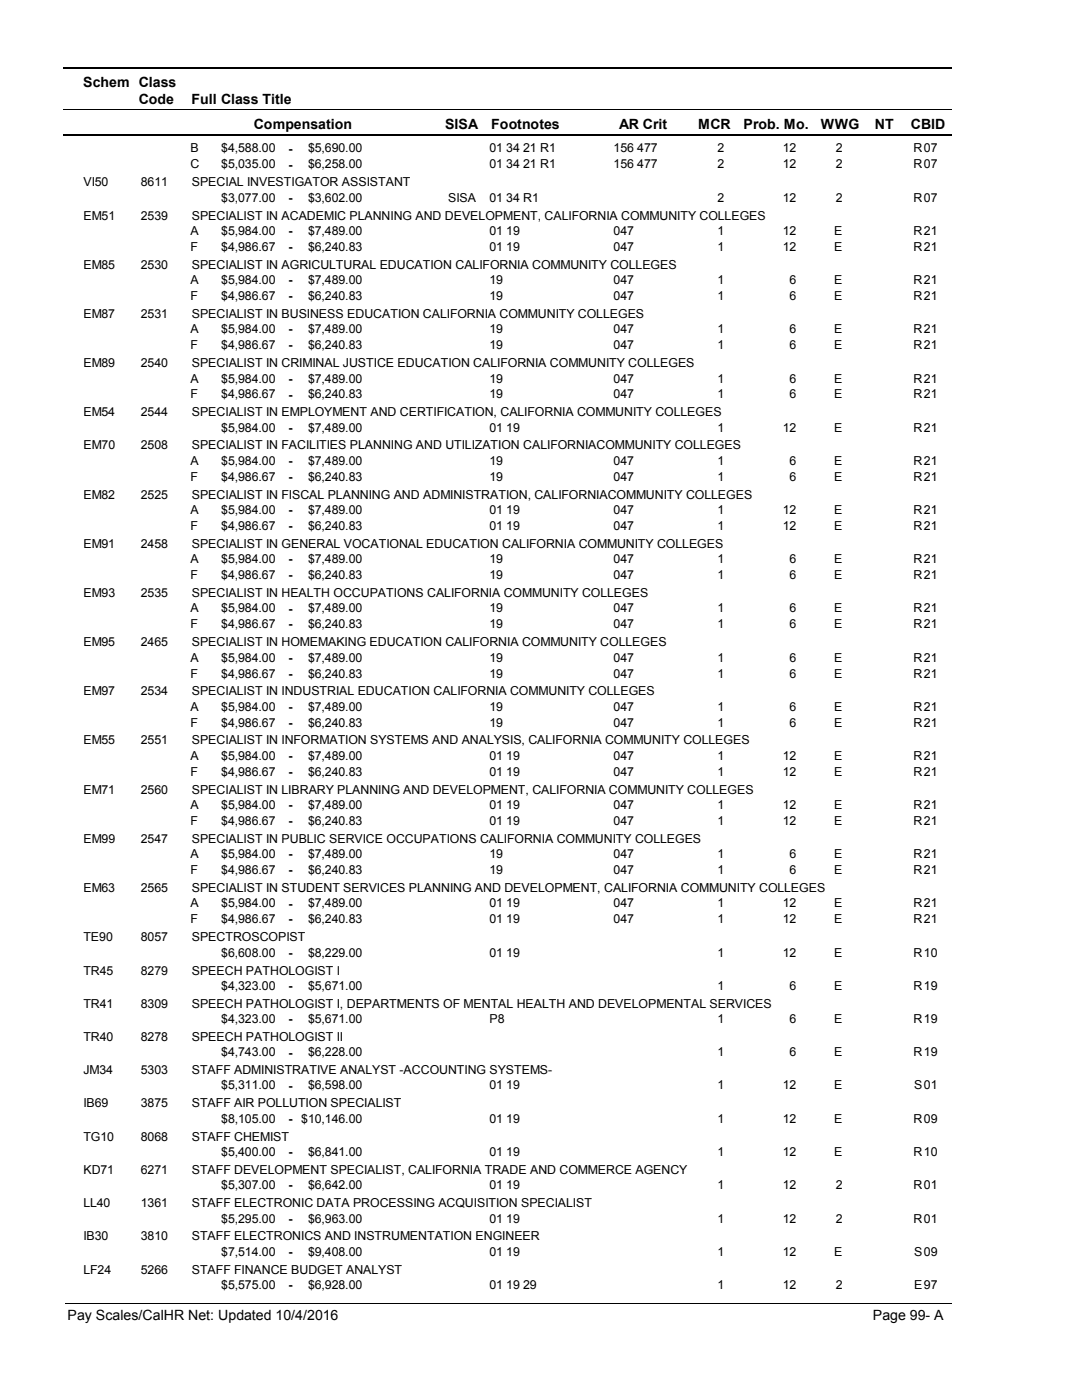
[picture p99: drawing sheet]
<svg xmlns="http://www.w3.org/2000/svg" width="216mm" height="279mm" viewBox="0 0 216 279" stroke-linecap="round" stroke-linejoin="round" font-family="sans-serif">
<defs><g id="words">
<g font-size="2.8">
<text x="16.6" y="17.3">Schem Class</text>
<text x="27.7" y="20.7">Code</text>
<text x="38.2" y="20.7">Full Class Title</text>
<text x="50.6" y="25.7">Compensation</text>
<text x="88.7" y="25.7">SISA</text>
<text x="98" y="25.7">Footnotes</text>
<text x="123.5" y="25.7">AR Crit</text>
<text x="139.2" y="25.7">MCR</text>
<text x="148.3" y="25.7">Prob. Mo.</text>
<text x="163.7" y="25.7">WWG</text>
<text x="174.5" y="25.7">NT</text>
<text x="181.6" y="25.7">CBID</text>
<text x="13.5" y="263.5">Pay Scales/CalHR Net: Updated 10/4/2016</text>
<text x="174.1" y="263.5">Page 99- A</text>
</g>
<g font-size="2.5">
<text x="38" y="30.4">B</text>
<text x="38" y="33.6">C</text>
<text x="44.1" y="30.4">$4,588.00</text>
<text x="44.1" y="33.6">$5,035.00</text>
<text x="57.5" y="30.5">-</text>
<text x="57.5" y="33.6">-</text>
<text x="61.4" y="30.4">$5,690.00</text>
<text x="61.4" y="33.6">$6,258.00</text>
<text x="97.6" y="30.4">01 34 21 R1</text>
<text x="97.6" y="33.6">01 34 21 R1</text>
<text x="122.4" y="30.4">156 477</text>
<text x="122.4" y="33.6">156 477</text>
<text x="143.1" y="30.4">2</text>
<text x="143.1" y="33.6">2</text>
<text x="156.1" y="30.4">12</text>
<text x="156.1" y="33.6">12</text>
<text x="166.6" y="30.4">2</text>
<text x="166.6" y="33.6">2</text>
<text x="182.2" y="30.4">R</text>
<text x="182.2" y="33.6">R</text>
<text x="184.2" y="30.4">07</text>
<text x="184.2" y="33.6">07</text>
<text x="16.6" y="37.2">VI50</text>
<text x="28.1" y="37.2">8611</text>
<text x="38.2" y="37.2">SPECIAL INVESTIGATOR ASSISTANT</text>
<text x="44.1" y="40.3">$3,077.00</text>
<text x="57.5" y="40.3">-</text>
<text x="61.4" y="40.3">$3,602.00</text>
<text x="89.4" y="40.3">SISA</text>
<text x="97.6" y="40.3">01 34 R1</text>
<text x="143.1" y="40.3">2</text>
<text x="156.1" y="40.3">12</text>
<text x="166.6" y="40.3">2</text>
<text x="182.2" y="40.3">R</text>
<text x="184.2" y="40.3">07</text>
<text x="16.6" y="43.8">EM51</text>
<text x="28.1" y="43.8">2539</text>
<text x="38" y="46.9">A</text>
<text x="38.2" y="43.8">SPECIALIST IN ACADEMIC PLANNING AND DEVELOPMENT, CALIFORNIA COMMUNITY COLLEGES</text>
<text x="44.1" y="46.9">$5,984.00</text>
<text x="57.5" y="46.9">-</text>
<text x="61.4" y="46.9">$7,489.00</text>
<text x="97.6" y="46.9">01 19</text>
<text x="122.4" y="46.9">047</text>
<text x="143.1" y="46.9">1</text>
<text x="156.1" y="46.9">12</text>
<text x="166.3" y="46.9">E</text>
<text x="182.2" y="46.9">R</text>
<text x="184.2" y="46.9">21</text>
<text x="16.6" y="53.7">EM85</text>
<text x="28.1" y="53.7">2530</text>
<text x="38" y="50.1">F</text>
<text x="38.2" y="53.7">SPECIALIST IN AGRICULTURAL EDUCATION CALIFORNIA COMMUNITY COLLEGES</text>
<text x="44.1" y="50.1">$4,986.67</text>
<text x="57.5" y="50.1">-</text>
<text x="61.4" y="50.1">$6,240.83</text>
<text x="97.6" y="50.1">01 19</text>
<text x="122.4" y="50.1">047</text>
<text x="143.1" y="50.1">1</text>
<text x="156.1" y="50.1">12</text>
<text x="166.3" y="50.1">E</text>
<text x="182.2" y="50.1">R</text>
<text x="184.2" y="50.1">21</text>
<text x="38" y="56.7">A</text>
<text x="38" y="59.9">F</text>
<text x="44.1" y="56.7">$5,984.00</text>
<text x="44.1" y="59.9">$4,986.67</text>
<text x="57.5" y="56.7">-</text>
<text x="57.5" y="59.9">-</text>
<text x="61.4" y="56.7">$7,489.00</text>
<text x="61.4" y="59.9">$6,240.83</text>
<text x="97.6" y="56.7">19</text>
<text x="97.6" y="59.9">19</text>
<text x="122.4" y="56.7">047</text>
<text x="122.4" y="59.9">047</text>
<text x="143.1" y="56.7">1</text>
<text x="143.1" y="59.9">1</text>
<text x="157.5" y="56.7">6</text>
<text x="157.5" y="59.9">6</text>
<text x="166.3" y="56.7">E</text>
<text x="166.3" y="59.9">E</text>
<text x="182.2" y="56.7">R</text>
<text x="182.2" y="59.9">R</text>
<text x="184.2" y="56.7">21</text>
<text x="184.2" y="59.9">21</text>
<text x="16.6" y="63.5">EM87</text>
<text x="28.1" y="63.5">2531</text>
<text x="38.2" y="63.5">SPECIALIST IN BUSINESS EDUCATION CALIFORNIA COMMUNITY COLLEGES</text>
<text x="38" y="66.5">A</text>
<text x="38" y="69.7">F</text>
<text x="44.1" y="66.5">$5,984.00</text>
<text x="44.1" y="69.7">$4,986.67</text>
<text x="57.5" y="66.6">-</text>
<text x="57.5" y="69.7">-</text>
<text x="61.4" y="66.5">$7,489.00</text>
<text x="61.4" y="69.7">$6,240.83</text>
<text x="97.6" y="66.5">19</text>
<text x="97.6" y="69.7">19</text>
<text x="122.4" y="66.5">047</text>
<text x="122.4" y="69.7">047</text>
<text x="143.1" y="66.5">1</text>
<text x="143.1" y="69.7">1</text>
<text x="157.5" y="66.5">6</text>
<text x="157.5" y="69.7">6</text>
<text x="166.3" y="66.5">E</text>
<text x="166.3" y="69.7">E</text>
<text x="182.2" y="66.5">R</text>
<text x="182.2" y="69.7">R</text>
<text x="184.2" y="66.5">21</text>
<text x="184.2" y="69.7">21</text>
<text x="16.6" y="73.3">EM89</text>
<text x="28.1" y="73.3">2540</text>
<text x="38" y="76.4">A</text>
<text x="38.2" y="73.3">SPECIALIST IN CRIMINAL JUSTICE EDUCATION CALIFORNIA COMMUNITY COLLEGES</text>
<text x="44.1" y="76.4">$5,984.00</text>
<text x="57.5" y="76.4">-</text>
<text x="61.4" y="76.4">$7,489.00</text>
<text x="97.6" y="76.4">19</text>
<text x="122.4" y="76.4">047</text>
<text x="143.1" y="76.4">1</text>
<text x="157.5" y="76.4">6</text>
<text x="166.3" y="76.4">E</text>
<text x="182.2" y="76.4">R</text>
<text x="184.2" y="76.4">21</text>
<text x="16.6" y="83.1">EM54</text>
<text x="28.1" y="83.1">2544</text>
<text x="38" y="79.5">F</text>
<text x="38.2" y="83.1">SPECIALIST IN EMPLOYMENT AND CERTIFICATION, CALIFORNIA COMMUNITY COLLEGES</text>
<text x="44.1" y="79.5">$4,986.67</text>
<text x="57.5" y="79.6">-</text>
<text x="61.4" y="79.5">$6,240.83</text>
<text x="97.6" y="79.5">19</text>
<text x="122.4" y="79.5">047</text>
<text x="143.1" y="79.5">1</text>
<text x="157.5" y="79.5">6</text>
<text x="166.3" y="79.5">E</text>
<text x="182.2" y="79.5">R</text>
<text x="184.2" y="79.5">21</text>
<text x="16.6" y="89.7">EM70</text>
<text x="28.1" y="89.7">2508</text>
<text x="38.2" y="89.7">SPECIALIST IN FACILITIES PLANNING AND UTILIZATION CALIFORNIACOMMUNITY COLLEGES</text>
<text x="44.1" y="86.1">$5,984.00</text>
<text x="57.5" y="86.2">-</text>
<text x="61.4" y="86.1">$7,489.00</text>
<text x="97.6" y="86.1">01 19</text>
<text x="143.1" y="86.1">1</text>
<text x="156.1" y="86.1">12</text>
<text x="166.3" y="86.1">E</text>
<text x="182.2" y="86.1">R</text>
<text x="184.2" y="86.1">21</text>
<text x="38" y="92.8">A</text>
<text x="38" y="96">F</text>
<text x="44.1" y="92.8">$5,984.00</text>
<text x="44.1" y="96">$4,986.67</text>
<text x="57.5" y="92.8">-</text>
<text x="61.4" y="92.8">$7,489.00</text>
<text x="61.4" y="96">$6,240.83</text>
<text x="97.6" y="92.8">19</text>
<text x="97.6" y="96">19</text>
<text x="122.4" y="92.8">047</text>
<text x="122.4" y="96">047</text>
<text x="143.1" y="92.8">1</text>
<text x="143.1" y="96">1</text>
<text x="157.5" y="92.8">6</text>
<text x="157.5" y="96">6</text>
<text x="166.3" y="92.8">E</text>
<text x="166.3" y="96">E</text>
<text x="182.2" y="92.8">R</text>
<text x="182.2" y="96">R</text>
<text x="184.2" y="92.8">21</text>
<text x="184.2" y="96">21</text>
<text x="16.6" y="99.5">EM82</text>
<text x="28.1" y="99.5">2525</text>
<text x="38.2" y="99.5">SPECIALIST IN FISCAL PLANNING AND ADMINISTRATION, CALIFORNIACOMMUNITY COLLEGES</text>
<text x="57.5" y="96">-</text>
<text x="38" y="102.6">A</text>
<text x="38" y="105.8">F</text>
<text x="44.1" y="102.6">$5,984.00</text>
<text x="44.1" y="105.8">$4,986.67</text>
<text x="57.5" y="102.6">-</text>
<text x="57.5" y="105.8">-</text>
<text x="61.4" y="102.6">$7,489.00</text>
<text x="61.4" y="105.8">$6,240.83</text>
<text x="97.6" y="102.6">01 19</text>
<text x="97.6" y="105.8">01 19</text>
<text x="122.4" y="102.6">047</text>
<text x="122.4" y="105.8">047</text>
<text x="143.1" y="102.6">1</text>
<text x="143.1" y="105.8">1</text>
<text x="156.1" y="102.6">12</text>
<text x="156.1" y="105.8">12</text>
<text x="166.3" y="102.6">E</text>
<text x="166.3" y="105.8">E</text>
<text x="182.2" y="102.6">R</text>
<text x="182.2" y="105.8">R</text>
<text x="184.2" y="102.6">21</text>
<text x="184.2" y="105.8">21</text>
<text x="16.6" y="109.4">EM91</text>
<text x="28.1" y="109.4">2458</text>
<text x="38" y="112.4">A</text>
<text x="38.2" y="109.4">SPECIALIST IN GENERAL VOCATIONAL EDUCATION CALIFORNIA COMMUNITY COLLEGES</text>
<text x="44.1" y="112.4">$5,984.00</text>
<text x="57.5" y="112.4">-</text>
<text x="61.4" y="112.4">$7,489.00</text>
<text x="97.6" y="112.4">19</text>
<text x="122.4" y="112.4">047</text>
<text x="143.1" y="112.4">1</text>
<text x="157.5" y="112.4">6</text>
<text x="166.3" y="112.4">E</text>
<text x="182.2" y="112.4">R</text>
<text x="184.2" y="112.4">21</text>
<text x="16.6" y="119.2">EM93</text>
<text x="28.1" y="119.2">2535</text>
<text x="38" y="115.6">F</text>
<text x="38.2" y="119.2">SPECIALIST IN HEALTH OCCUPATIONS CALIFORNIA COMMUNITY COLLEGES</text>
<text x="44.1" y="115.6">$4,986.67</text>
<text x="57.5" y="115.6">-</text>
<text x="61.4" y="115.6">$6,240.83</text>
<text x="97.6" y="115.6">19</text>
<text x="122.4" y="115.6">047</text>
<text x="143.1" y="115.6">1</text>
<text x="157.5" y="115.6">6</text>
<text x="166.3" y="115.6">E</text>
<text x="182.2" y="115.6">R</text>
<text x="184.2" y="115.6">21</text>
<text x="38" y="122.2">A</text>
<text x="38" y="125.4">F</text>
<text x="44.1" y="122.2">$5,984.00</text>
<text x="44.1" y="125.4">$4,986.67</text>
<text x="57.5" y="122.3">-</text>
<text x="57.5" y="125.4">-</text>
<text x="61.4" y="122.2">$7,489.00</text>
<text x="61.4" y="125.4">$6,240.83</text>
<text x="97.6" y="122.2">19</text>
<text x="97.6" y="125.4">19</text>
<text x="122.4" y="122.2">047</text>
<text x="122.4" y="125.4">047</text>
<text x="143.1" y="122.2">1</text>
<text x="143.1" y="125.4">1</text>
<text x="157.5" y="122.2">6</text>
<text x="157.5" y="125.4">6</text>
<text x="166.3" y="122.2">E</text>
<text x="166.3" y="125.4">E</text>
<text x="182.2" y="122.2">R</text>
<text x="182.2" y="125.4">R</text>
<text x="184.2" y="122.2">21</text>
<text x="184.2" y="125.4">21</text>
<text x="16.6" y="129">EM95</text>
<text x="28.1" y="129">2465</text>
<text x="38.2" y="129">SPECIALIST IN HOMEMAKING EDUCATION CALIFORNIA COMMUNITY COLLEGES</text>
<text x="38" y="132.1">A</text>
<text x="38" y="135.2">F</text>
<text x="44.1" y="132.1">$5,984.00</text>
<text x="44.1" y="135.2">$4,986.67</text>
<text x="57.5" y="132.1">-</text>
<text x="57.5" y="135.3">-</text>
<text x="61.4" y="132.1">$7,489.00</text>
<text x="61.4" y="135.2">$6,240.83</text>
<text x="97.6" y="132.1">19</text>
<text x="97.6" y="135.2">19</text>
<text x="122.4" y="132.1">047</text>
<text x="122.4" y="135.2">047</text>
<text x="143.1" y="132.1">1</text>
<text x="143.1" y="135.2">1</text>
<text x="157.5" y="132.1">6</text>
<text x="157.5" y="135.2">6</text>
<text x="166.3" y="132.1">E</text>
<text x="166.3" y="135.2">E</text>
<text x="182.2" y="132.1">R</text>
<text x="182.2" y="135.2">R</text>
<text x="184.2" y="132.1">21</text>
<text x="184.2" y="135.2">21</text>
<text x="16.6" y="138.8">EM97</text>
<text x="28.1" y="138.8">2534</text>
<text x="38" y="141.8">A</text>
<text x="38.2" y="138.8">SPECIALIST IN INDUSTRIAL EDUCATION CALIFORNIA COMMUNITY COLLEGES</text>
<text x="44.1" y="141.8">$5,984.00</text>
<text x="57.5" y="141.9">-</text>
<text x="61.4" y="141.8">$7,489.00</text>
<text x="97.6" y="141.8">19</text>
<text x="122.4" y="141.8">047</text>
<text x="143.1" y="141.8">1</text>
<text x="157.5" y="141.8">6</text>
<text x="166.3" y="141.8">E</text>
<text x="182.2" y="141.8">R</text>
<text x="184.2" y="141.8">21</text>
<text x="16.6" y="148.6">EM55</text>
<text x="28.1" y="148.6">2551</text>
<text x="38" y="145">F</text>
<text x="38.2" y="148.6">SPECIALIST IN INFORMATION SYSTEMS AND ANALYSIS, CALIFORNIA COMMUNITY COLLEGES</text>
<text x="44.1" y="145">$4,986.67</text>
<text x="57.5" y="145.1">-</text>
<text x="61.4" y="145">$6,240.83</text>
<text x="97.6" y="145">19</text>
<text x="122.4" y="145">047</text>
<text x="143.1" y="145">1</text>
<text x="157.5" y="145">6</text>
<text x="166.3" y="145">E</text>
<text x="182.2" y="145">R</text>
<text x="184.2" y="145">21</text>
<text x="38" y="151.7">A</text>
<text x="38" y="154.8">F</text>
<text x="44.1" y="151.7">$5,984.00</text>
<text x="44.1" y="154.8">$4,986.67</text>
<text x="57.5" y="151.7">-</text>
<text x="57.5" y="154.9">-</text>
<text x="61.4" y="151.7">$7,489.00</text>
<text x="61.4" y="154.8">$6,240.83</text>
<text x="97.6" y="151.7">01 19</text>
<text x="97.6" y="154.8">01 19</text>
<text x="122.4" y="151.7">047</text>
<text x="122.4" y="154.8">047</text>
<text x="143.1" y="151.7">1</text>
<text x="143.1" y="154.8">1</text>
<text x="156.1" y="151.7">12</text>
<text x="156.1" y="154.8">12</text>
<text x="166.3" y="151.7">E</text>
<text x="166.3" y="154.8">E</text>
<text x="182.2" y="151.7">R</text>
<text x="182.2" y="154.8">R</text>
<text x="184.2" y="151.7">21</text>
<text x="184.2" y="154.8">21</text>
<text x="16.6" y="158.4">EM71</text>
<text x="28.1" y="158.4">2560</text>
<text x="38" y="161.5">A</text>
<text x="38.2" y="158.4">SPECIALIST IN LIBRARY PLANNING AND DEVELOPMENT, CALIFORNIA COMMUNITY COLLEGES</text>
<text x="44.1" y="161.5">$5,984.00</text>
<text x="57.5" y="161.5">-</text>
<text x="61.4" y="161.5">$7,489.00</text>
<text x="97.6" y="161.5">01 19</text>
<text x="122.4" y="161.5">047</text>
<text x="143.1" y="161.5">1</text>
<text x="156.1" y="161.5">12</text>
<text x="166.3" y="161.5">E</text>
<text x="182.2" y="161.5">R</text>
<text x="184.2" y="161.5">21</text>
<text x="38" y="164.7">F</text>
<text x="44.1" y="164.7">$4,986.67</text>
<text x="57.5" y="164.7">-</text>
<text x="61.4" y="164.7">$6,240.83</text>
<text x="97.6" y="164.7">01 19</text>
<text x="122.4" y="164.7">047</text>
<text x="143.1" y="164.7">1</text>
<text x="156.1" y="164.7">12</text>
<text x="166.3" y="164.7">E</text>
<text x="182.2" y="164.7">R</text>
<text x="184.2" y="164.7">21</text>
<text x="16.6" y="168.2">EM99</text>
<text x="28.1" y="168.2">2547</text>
<text x="38" y="171.3">A</text>
<text x="38.2" y="168.2">SPECIALIST IN PUBLIC SERVICE OCCUPATIONS CALIFORNIA COMMUNITY COLLEGES</text>
<text x="44.1" y="171.3">$5,984.00</text>
<text x="57.5" y="171.3">-</text>
<text x="61.4" y="171.3">$7,489.00</text>
<text x="97.6" y="171.3">19</text>
<text x="122.4" y="171.3">047</text>
<text x="143.1" y="171.3">1</text>
<text x="157.5" y="171.3">6</text>
<text x="166.3" y="171.3">E</text>
<text x="182.2" y="171.3">R</text>
<text x="184.2" y="171.3">21</text>
<text x="16.6" y="178">EM63</text>
<text x="28.1" y="178">2565</text>
<text x="38" y="174.5">F</text>
<text x="38.2" y="178">SPECIALIST IN STUDENT SERVICES PLANNING AND DEVELOPMENT, CALIFORNIA COMMUNITY COLLEGES</text>
<text x="44.1" y="174.5">$4,986.67</text>
<text x="57.5" y="174.5">-</text>
<text x="61.4" y="174.5">$6,240.83</text>
<text x="97.6" y="174.5">19</text>
<text x="122.4" y="174.5">047</text>
<text x="143.1" y="174.5">1</text>
<text x="157.5" y="174.5">6</text>
<text x="166.3" y="174.5">E</text>
<text x="182.2" y="174.5">R</text>
<text x="184.2" y="174.5">21</text>
<text x="38" y="181.1">A</text>
<text x="38" y="184.3">F</text>
<text x="44.1" y="181.1">$5,984.00</text>
<text x="44.1" y="184.3">$4,986.67</text>
<text x="57.5" y="181.1">-</text>
<text x="57.5" y="184.3">-</text>
<text x="61.4" y="181.1">$7,489.00</text>
<text x="61.4" y="184.3">$6,240.83</text>
<text x="97.6" y="181.1">01 19</text>
<text x="97.6" y="184.3">01 19</text>
<text x="122.4" y="181.1">047</text>
<text x="122.4" y="184.3">047</text>
<text x="143.1" y="181.1">1</text>
<text x="143.1" y="184.3">1</text>
<text x="156.1" y="181.1">12</text>
<text x="156.1" y="184.3">12</text>
<text x="166.3" y="181.1">E</text>
<text x="166.3" y="184.3">E</text>
<text x="182.2" y="181.1">R</text>
<text x="182.2" y="184.3">R</text>
<text x="184.2" y="181.1">21</text>
<text x="184.2" y="184.3">21</text>
<text x="16.6" y="187.9">TE90</text>
<text x="28.1" y="187.9">8057</text>
<text x="38.2" y="187.9">SPECTROSCOPIST</text>
<text x="44.1" y="190.9">$6,608.00</text>
<text x="57.5" y="191">-</text>
<text x="61.4" y="190.9">$8,229.00</text>
<text x="97.6" y="190.9">01 19</text>
<text x="143.1" y="190.9">1</text>
<text x="156.1" y="190.9">12</text>
<text x="166.3" y="190.9">E</text>
<text x="182.2" y="190.9">R</text>
<text x="184.2" y="190.9">10</text>
<text x="16.6" y="194.5">TR45</text>
<text x="28.1" y="194.5">8279</text>
<text x="38.2" y="194.5">SPEECH PATHOLOGIST I</text>
<text x="44.1" y="197.5">$4,323.00</text>
<text x="57.5" y="197.6">-</text>
<text x="61.4" y="197.5">$5,671.00</text>
<text x="143.1" y="197.5">1</text>
<text x="157.5" y="197.5">6</text>
<text x="166.3" y="197.5">E</text>
<text x="182.2" y="197.5">R</text>
<text x="184.2" y="197.5">19</text>
<text x="16.6" y="201.1">TR41</text>
<text x="28.1" y="201.1">8309</text>
<text x="38.2" y="201.1">SPEECH PATHOLOGIST I, DEPARTMENTS OF MENTAL HEALTH AND DEVELOPMENTAL SERVICES</text>
<text x="16.6" y="207.8">TR40</text>
<text x="28.1" y="207.8">8278</text>
<text x="38.2" y="207.8">SPEECH PATHOLOGIST II</text>
<text x="44.1" y="204.2">$4,323.00</text>
<text x="57.5" y="204.2">-</text>
<text x="61.4" y="204.2">$5,671.00</text>
<text x="97.6" y="204.2">P8</text>
<text x="143.1" y="204.2">1</text>
<text x="157.5" y="204.2">6</text>
<text x="166.3" y="204.2">E</text>
<text x="182.2" y="204.2">R</text>
<text x="184.2" y="204.2">19</text>
<text x="16.6" y="214.4">JM34</text>
<text x="28.1" y="214.4">5303</text>
<text x="38.2" y="214.4">STAFF ADMINISTRATIVE ANALYST -ACCOUNTING SYSTEMS-</text>
<text x="44.1" y="210.8">$4,743.00</text>
<text x="57.5" y="210.9">-</text>
<text x="61.4" y="210.8">$6,228.00</text>
<text x="143.1" y="210.8">1</text>
<text x="157.5" y="210.8">6</text>
<text x="166.3" y="210.8">E</text>
<text x="182.2" y="210.8">R</text>
<text x="184.2" y="210.8">19</text>
<text x="16.6" y="221">IB69</text>
<text x="28.1" y="221">3875</text>
<text x="38.2" y="221">STAFF AIR POLLUTION SPECIALIST</text>
<text x="44.1" y="217.4">$5,311.00</text>
<text x="57.5" y="217.5">-</text>
<text x="61.4" y="217.4">$6,598.00</text>
<text x="97.6" y="217.4">01 19</text>
<text x="143.1" y="217.4">1</text>
<text x="156.1" y="217.4">12</text>
<text x="166.3" y="217.4">E</text>
<text x="182.3" y="217.4">S</text>
<text x="184.2" y="217.4">01</text>
<text x="16.6" y="227.7">TG10</text>
<text x="28.1" y="227.7">8068</text>
<text x="38.2" y="227.7">STAFF CHEMIST</text>
<text x="44.1" y="224.1">$8,105.00</text>
<text x="57.5" y="224.1">-</text>
<text x="60.1" y="224.1">$10,146.00</text>
<text x="97.6" y="224.1">01 19</text>
<text x="143.1" y="224.1">1</text>
<text x="156.1" y="224.1">12</text>
<text x="166.3" y="224.1">E</text>
<text x="182.2" y="224.1">R</text>
<text x="184.2" y="224.1">09</text>
<text x="44.1" y="230.7">$5,400.00</text>
<text x="57.5" y="230.8">-</text>
<text x="61.4" y="230.7">$6,841.00</text>
<text x="97.6" y="230.7">01 19</text>
<text x="143.1" y="230.7">1</text>
<text x="156.1" y="230.7">12</text>
<text x="166.3" y="230.7">E</text>
<text x="182.2" y="230.7">R</text>
<text x="184.2" y="230.7">10</text>
<text x="16.6" y="234.3">KD71</text>
<text x="28.1" y="234.3">6271</text>
<text x="38.2" y="234.3">STAFF DEVELOPMENT SPECIALIST, CALIFORNIA TRADE AND COMMERCE AGENCY</text>
<text x="44.1" y="237.4">$5,307.00</text>
<text x="57.5" y="237.4">-</text>
<text x="61.4" y="237.4">$6,642.00</text>
<text x="97.6" y="237.4">01 19</text>
<text x="143.1" y="237.4">1</text>
<text x="156.1" y="237.4">12</text>
<text x="166.6" y="237.4">2</text>
<text x="182.2" y="237.4">R</text>
<text x="184.2" y="237.4">01</text>
<text x="16.6" y="240.9">LL40</text>
<text x="28.1" y="240.9">1361</text>
<text x="38.2" y="240.9">STAFF ELECTRONIC DATA PROCESSING ACQUISITION SPECIALIST</text>
<text x="44.1" y="244">$5,295.00</text>
<text x="57.5" y="244">-</text>
<text x="61.4" y="244">$6,963.00</text>
<text x="97.6" y="244">01 19</text>
<text x="143.1" y="244">1</text>
<text x="156.1" y="244">12</text>
<text x="166.6" y="244">2</text>
<text x="182.2" y="244">R</text>
<text x="184.2" y="244">01</text>
<text x="16.6" y="247.6">IB30</text>
<text x="28.1" y="247.6">3810</text>
<text x="38.2" y="247.6">STAFF ELECTRONICS AND INSTRUMENTATION ENGINEER</text>
<text x="44.1" y="250.7">$7,514.00</text>
<text x="57.5" y="250.7">-</text>
<text x="61.4" y="250.7">$9,408.00</text>
<text x="97.6" y="250.7">01 19</text>
<text x="143.1" y="250.7">1</text>
<text x="156.1" y="250.7">12</text>
<text x="166.3" y="250.7">E</text>
<text x="182.3" y="250.7">S</text>
<text x="184.2" y="250.7">09</text>
<text x="16.6" y="254.2">LF24</text>
<text x="28.1" y="254.2">5266</text>
<text x="38.2" y="254.2">STAFF FINANCE BUDGET ANALYST</text>
<text x="44.1" y="257.3">$5,575.00</text>
<text x="57.5" y="257.3">-</text>
<text x="61.4" y="257.3">$6,928.00</text>
<text x="97.6" y="257.3">01 19 29</text>
<text x="143.1" y="257.3">1</text>
<text x="156.1" y="257.3">12</text>
<text x="166.6" y="257.3">2</text>
<text x="182.3" y="257.3">E</text>
<text x="184.2" y="257.3">97</text>
</g>
</g></defs>
<path d="M12.7 13.5h177.1" fill="none" stroke="#000" stroke-width=".36"/>
<path d="M12.7 21.9h177.1" fill="none" stroke="#000" stroke-width=".2"/>
<path d="M12.7 27h177.1" fill="none" stroke="#000" stroke-width=".35"/>
<g fill="#fff">
<path d="M40.4 27.8h16.2v3h-16.2z" fill-rule="evenodd"/>
<path d="M183.9 27.8h4.1v3h-4.1z" fill-rule="evenodd"/>
<path d="M40.4 31h16.2v3h-16.2z" fill-rule="evenodd"/>
<path d="M183.9 31h4.1v3h-4.1z" fill-rule="evenodd"/>
<path d="M40.4 37.7h16.2v2.9h-16.2z" fill-rule="evenodd"/>
<path d="M183.9 37.7h4.1v2.9h-4.1z" fill-rule="evenodd"/>
<path d="M40.4 44.3h16.2v3h-16.2z" fill-rule="evenodd"/>
<path d="M183.9 44.3h4.1v3h-4.1z" fill-rule="evenodd"/>
<path d="M40.4 47.5h16.2v3h-16.2z" fill-rule="evenodd"/>
<path d="M183.9 47.5h4.1v3h-4.1z" fill-rule="evenodd"/>
<path d="M40.4 54.1h16.2v3h-16.2z" fill-rule="evenodd"/>
<path d="M183.9 54.1h4.1v3h-4.1z" fill-rule="evenodd"/>
<path d="M40.4 57.3h16.2v2.9h-16.2z" fill-rule="evenodd"/>
<path d="M183.9 57.3h4.1v2.9h-4.1z" fill-rule="evenodd"/>
<path d="M40.4 63.9h16.2v3h-16.2z" fill-rule="evenodd"/>
<path d="M183.9 63.9h4.1v3h-4.1z" fill-rule="evenodd"/>
<path d="M40.4 67.1h16.2v3h-16.2z" fill-rule="evenodd"/>
<path d="M183.9 67.1h4.1v3h-4.1z" fill-rule="evenodd"/>
<path d="M40.4 73.7h16.2v3h-16.2z" fill-rule="evenodd"/>
<path d="M183.9 73.7h4.1v3h-4.1z" fill-rule="evenodd"/>
<path d="M40.4 76.9h16.2v3h-16.2z" fill-rule="evenodd"/>
<path d="M183.9 76.9h4.1v3h-4.1z" fill-rule="evenodd"/>
<path d="M40.4 83.5h16.2v3h-16.2z" fill-rule="evenodd"/>
<path d="M183.9 83.5h4.1v3h-4.1z" fill-rule="evenodd"/>
<path d="M40.4 90.2h16.2v3h-16.2z" fill-rule="evenodd"/>
<path d="M183.9 90.2h4.1v3h-4.1z" fill-rule="evenodd"/>
<path d="M40.4 93.3h16.2v3h-16.2z" fill-rule="evenodd"/>
<path d="M183.9 93.3h4.1v3h-4.1z" fill-rule="evenodd"/>
<path d="M40.4 100h16.2v3h-16.2z" fill-rule="evenodd"/>
<path d="M183.9 100h4.1v3h-4.1z" fill-rule="evenodd"/>
<path d="M40.4 103.2h16.2v3h-16.2z" fill-rule="evenodd"/>
<path d="M183.9 103.2h4.1v3h-4.1z" fill-rule="evenodd"/>
<path d="M40.4 109.8h16.2v3h-16.2z" fill-rule="evenodd"/>
<path d="M183.9 109.8h4.1v3h-4.1z" fill-rule="evenodd"/>
<path d="M40.4 113h16.2v2.9h-16.2z" fill-rule="evenodd"/>
<path d="M183.9 113h4.1v2.9h-4.1z" fill-rule="evenodd"/>
<path d="M40.4 119.6h16.2v3h-16.2z" fill-rule="evenodd"/>
<path d="M183.9 119.6h4.1v3h-4.1z" fill-rule="evenodd"/>
<path d="M40.4 122.8h16.2v3h-16.2z" fill-rule="evenodd"/>
<path d="M183.9 122.8h4.1v3h-4.1z" fill-rule="evenodd"/>
<path d="M40.4 129.4h16.2v3h-16.2z" fill-rule="evenodd"/>
<path d="M183.9 129.4h4.1v3h-4.1z" fill-rule="evenodd"/>
<path d="M40.4 132.6h16.2v3h-16.2z" fill-rule="evenodd"/>
<path d="M183.9 132.6h4.1v3h-4.1z" fill-rule="evenodd"/>
<path d="M40.4 139.2h16.2v3h-16.2z" fill-rule="evenodd"/>
<path d="M183.9 139.2h4.1v3h-4.1z" fill-rule="evenodd"/>
<path d="M40.4 142.4h16.2v3h-16.2z" fill-rule="evenodd"/>
<path d="M183.9 142.4h4.1v3h-4.1z" fill-rule="evenodd"/>
<path d="M40.4 149h16.2v3h-16.2z" fill-rule="evenodd"/>
<path d="M183.9 149h4.1v3h-4.1z" fill-rule="evenodd"/>
<path d="M40.4 152.2h16.2v3h-16.2z" fill-rule="evenodd"/>
<path d="M183.9 152.2h4.1v3h-4.1z" fill-rule="evenodd"/>
<path d="M40.4 158.9h16.2v3h-16.2z" fill-rule="evenodd"/>
<path d="M183.9 158.9h4.1v3h-4.1z" fill-rule="evenodd"/>
<path d="M40.4 162.1h16.2v2.9h-16.2z" fill-rule="evenodd"/>
<path d="M183.9 162.1h4.1v2.9h-4.1z" fill-rule="evenodd"/>
<path d="M40.4 168.7h16.2v2.9h-16.2z" fill-rule="evenodd"/>
<path d="M183.9 168.7h4.1v2.9h-4.1z" fill-rule="evenodd"/>
<path d="M40.4 171.8h16.2v3h-16.2z" fill-rule="evenodd"/>
<path d="M183.9 171.8h4.1v3h-4.1z" fill-rule="evenodd"/>
<path d="M40.4 178.5h16.2v3h-16.2z" fill-rule="evenodd"/>
<path d="M183.9 178.5h4.1v3h-4.1z" fill-rule="evenodd"/>
<path d="M40.4 181.7h16.2v3h-16.2z" fill-rule="evenodd"/>
<path d="M183.9 181.7h4.1v3h-4.1z" fill-rule="evenodd"/>
<path d="M40.4 188.3h16.2v3h-16.2z" fill-rule="evenodd"/>
<path d="M183.9 188.3h4.1v3h-4.1z" fill-rule="evenodd"/>
<path d="M40.4 194.9h16.2v3h-16.2z" fill-rule="evenodd"/>
<path d="M183.9 194.9h4.1v3h-4.1z" fill-rule="evenodd"/>
<path d="M40.4 201.6h16.2v3h-16.2z" fill-rule="evenodd"/>
<path d="M183.9 201.6h4.1v3h-4.1z" fill-rule="evenodd"/>
<path d="M40.4 208.2h16.2v3h-16.2z" fill-rule="evenodd"/>
<path d="M183.9 208.2h4.1v3h-4.1z" fill-rule="evenodd"/>
<path d="M40.4 214.8h16.2v3h-16.2z" fill-rule="evenodd"/>
<path d="M183.9 214.8h4.1v3h-4.1z" fill-rule="evenodd"/>
<path d="M40.4 221.5h16.2v3h-16.2z" fill-rule="evenodd"/>
<path d="M183.9 221.5h4.1v3h-4.1z" fill-rule="evenodd"/>
<path d="M40.4 228.1h16.2v3h-16.2z" fill-rule="evenodd"/>
<path d="M183.9 228.1h4.1v3h-4.1z" fill-rule="evenodd"/>
<path d="M40.4 234.7h16.2v3h-16.2z" fill-rule="evenodd"/>
<path d="M183.9 234.7h4.1v3h-4.1z" fill-rule="evenodd"/>
<path d="M40.4 241.4h16.2v3h-16.2z" fill-rule="evenodd"/>
<path d="M183.9 241.4h4.1v3h-4.1z" fill-rule="evenodd"/>
<path d="M40.4 248h16.2v3h-16.2z" fill-rule="evenodd"/>
<path d="M183.9 248h4.1v3h-4.1z" fill-rule="evenodd"/>
<path d="M40.4 254.6h16.2v3h-16.2z" fill-rule="evenodd"/>
<path d="M183.9 254.6h4.1v3h-4.1z" fill-rule="evenodd"/>
</g>
<path d="M13.1 260.1h176.7" fill="none" stroke="#000" stroke-width=".2"/>
<use href="#words"/>
</svg>
